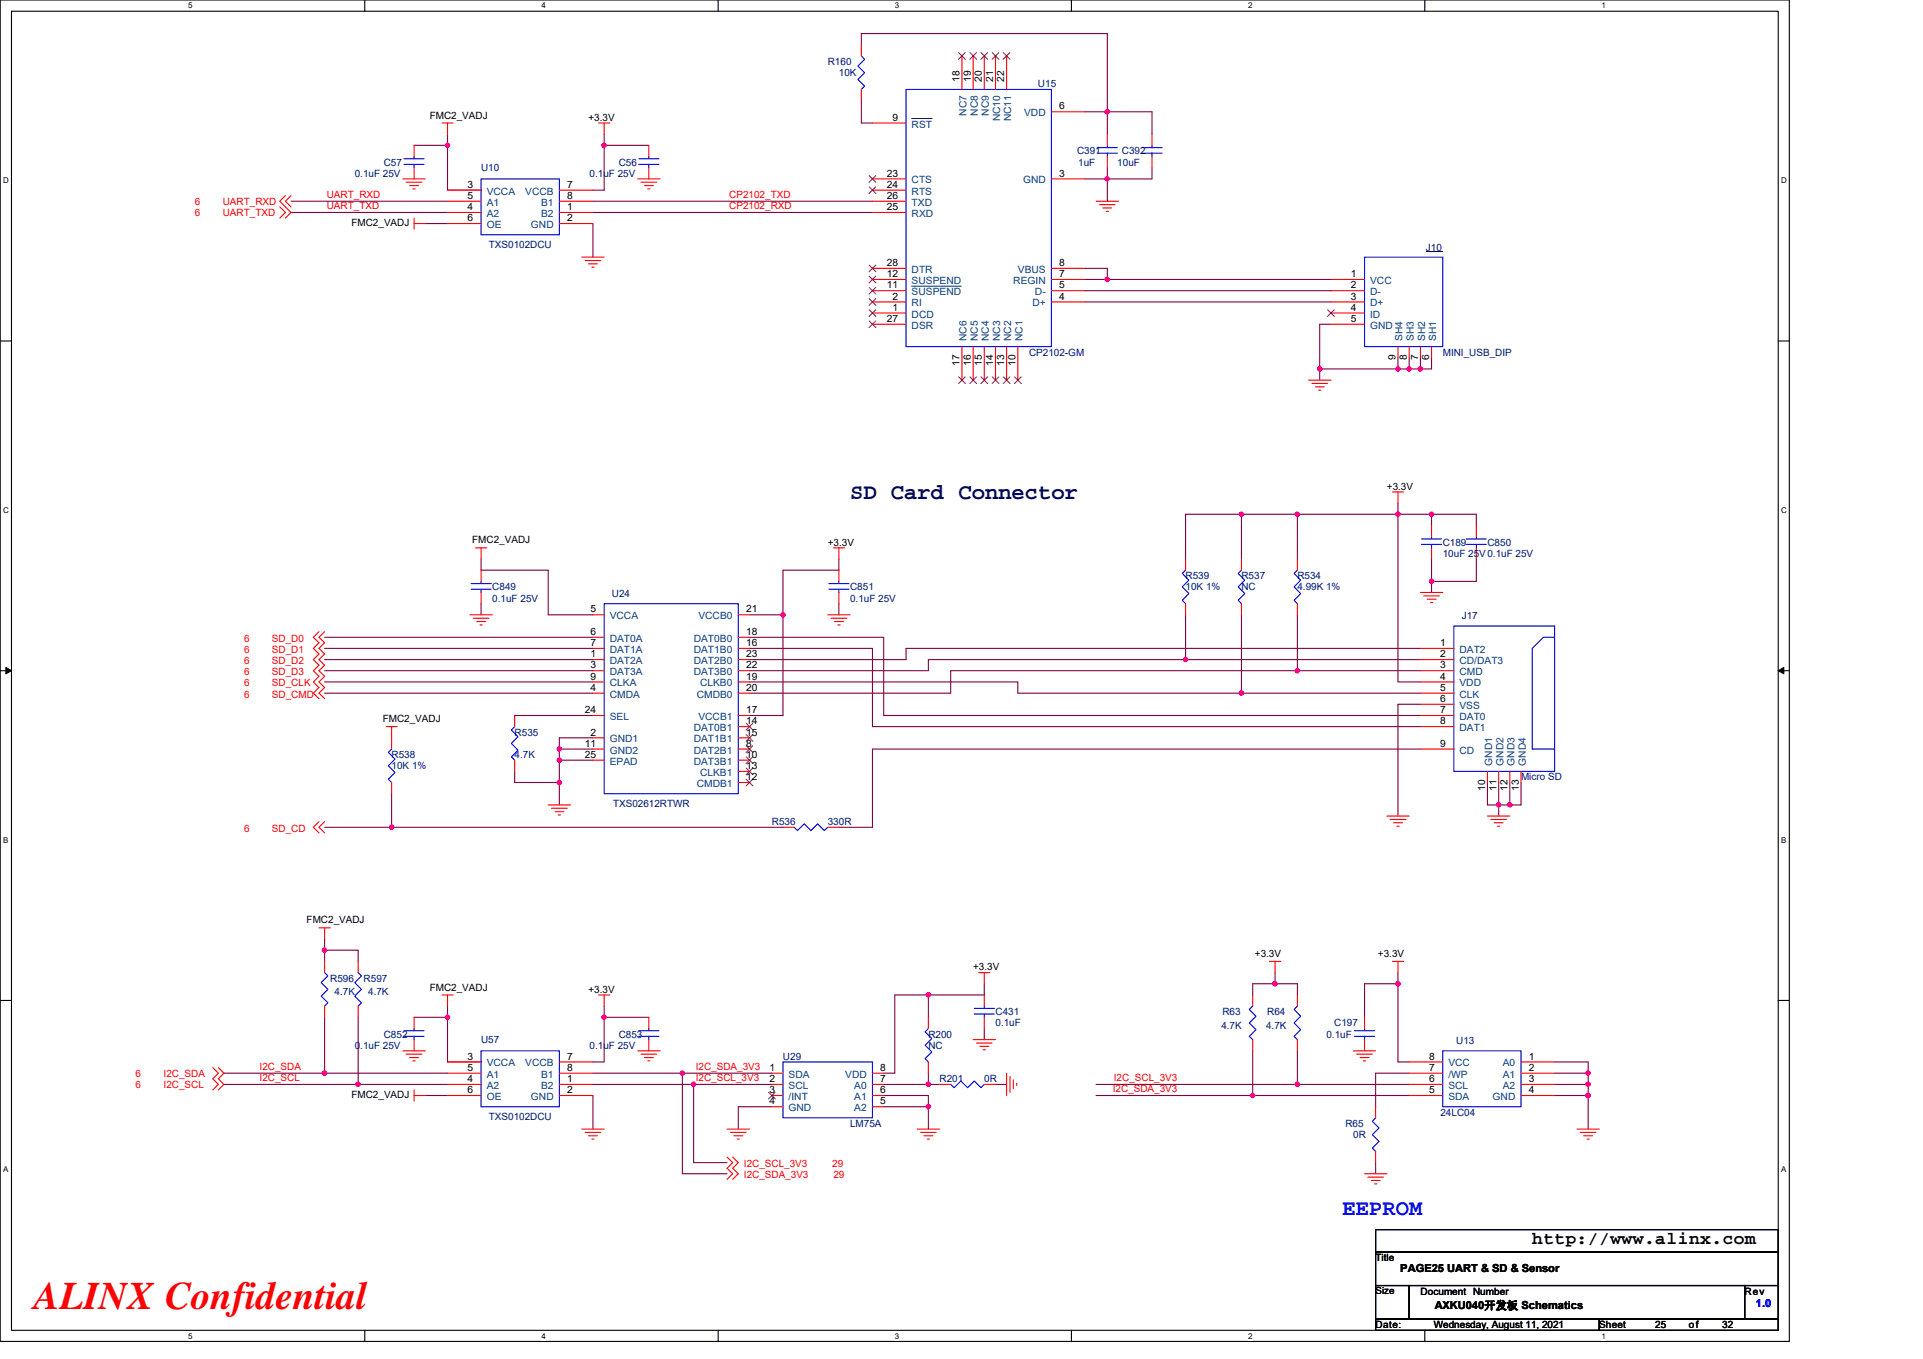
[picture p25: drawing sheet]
<svg xmlns="http://www.w3.org/2000/svg" width="297mm" height="210mm" viewBox="0 0 297 210" stroke-linecap="round" stroke-linejoin="round" font-family="sans-serif">
<defs><g id="words">
<text font-size="6" fill="#f00" x="5.2" y="202.3">ALINX Confidential</text>
<text font-size="3.4" fill="#000040" x="131.3" y="77.1">SD Card Connector</text>
<text font-size="3.4" fill="#00f" x="207.3" y="187.7">EEPROM</text>
<text font-size="2.8" x="236.7" y="192.3">http://www.alinx.com</text>
<g font-size="1.7">
<text x="216.3" y="196.6">PAGE25 UART &amp; SD &amp; Sensor</text>
<text x="221.7" y="202.3">AXKU040开发板 Schematics</text>
</g>
<text font-size="1.7" fill="#00f" x="271.2" y="202">1.0</text>
<g font-size="1.5" fill="#000080">
<text x="127.9" y="10">R160</text>
<text x="129.6" y="11.8">10K</text>
<text x="160.3" y="13.5">U15</text>
<text x="166.4" y="23.9">C391</text>
<text x="173.3" y="23.9">C392</text>
<text x="54.8" y="27.3">0.1uF 25V</text>
<text x="59.3" y="25.6">C57</text>
<text x="74.3" y="26.5">U10</text>
<text x="91.1" y="27.3">0.1uF 25V</text>
<text x="95.6" y="25.6">C56</text>
<text x="166.6" y="25.6">1uF</text>
<text x="172.6" y="25.6">10uF</text>
<text x="75.5" y="38.4">TXS0102DCU</text>
<text x="220.3" y="38.7">J10</text>
<text x="159" y="54.9">CP2102-GM</text>
<text x="222.9" y="54.9">MINI_USB_DIP</text>
<text x="183.1" y="89.5">R539</text>
<text x="191.8" y="89.5">R537</text>
<text x="200.4" y="89.5">R534</text>
<text x="222.9" y="84.3">C189</text>
<text x="222.9" y="86">10uF 25V0.1uF 25V</text>
<text x="229.8" y="84.3">C850</text>
<text x="76" y="91.2">C849</text>
<text x="76" y="92.9">0.1uF 25V</text>
<text x="94.5" y="92.3">U24</text>
<text x="131.3" y="91.2">C851</text>
<text x="131.3" y="92.9">0.1uF 25V</text>
<text x="183.1" y="91.2">10K 1%</text>
<text x="191.8" y="91.2">NC</text>
<text x="200.4" y="91.2">4.99K 1%</text>
<text x="225.8" y="95.7">J17</text>
<text x="79.5" y="113.7">R535</text>
<text x="60.5" y="117.1">R538</text>
<text x="60.5" y="118.9">10K 1%</text>
<text x="79.5" y="117.1">4.7K</text>
<text x="94.7" y="124.7">TXS02612RTWR</text>
<text x="234.9" y="120.6">Micro SD</text>
<text x="119.2" y="127.5">R536</text>
<text x="127.9" y="127.5">330R</text>
<text x="51" y="151.7">R596</text>
<text x="51.7" y="153.8">4.7K</text>
<text x="56.2" y="151.7">R597</text>
<text x="56.9" y="153.8">4.7K</text>
<text x="59.3" y="160.3">C852</text>
<text x="74.3" y="161.2">U57</text>
<text x="95.6" y="160.3">C853</text>
<text x="143.4" y="160.3">R200</text>
<text x="153.8" y="156.8">C431</text>
<text x="153.8" y="158.6">0.1uF</text>
<text x="188.7" y="158.9">4.7K</text>
<text x="188.8" y="156.8">R63</text>
<text x="195.6" y="158.9">4.7K</text>
<text x="195.7" y="156.8">R64</text>
<text x="204.9" y="160.3">0.1uF</text>
<text x="206.1" y="158.6">C197</text>
<text x="224.9" y="161.4">U13</text>
<text x="54.8" y="162">0.1uF 25V</text>
<text x="91.1" y="162">0.1uF 25V</text>
<text x="120.9" y="163.8">U29</text>
<text x="143.4" y="162">NC</text>
<text x="145.1" y="167.2">R201</text>
<text x="152" y="167.2">0R</text>
<text x="75.5" y="173.1">TXS0102DCU</text>
<text x="222.5" y="172.4">24LC04</text>
<text x="131.3" y="174.1">LM75A</text>
<text x="207.8" y="174.1">R65</text>
<text x="209" y="175.9">0R</text>
</g>
<g font-size="1.5">
<text x="148.2" y="12.6" transform="rotate(-90 148.2 12.6)">18</text>
<text x="150" y="12.6" transform="rotate(-90 150 12.6)">19</text>
<text x="151.7" y="12.6" transform="rotate(-90 151.7 12.6)">20</text>
<text x="153.4" y="12.6" transform="rotate(-90 153.4 12.6)">21</text>
<text x="155.1" y="12.6" transform="rotate(-90 155.1 12.6)">22</text>
<text x="163.6" y="16.9">6</text>
<text x="66.4" y="18.3">FMC2_VADJ</text>
<text x="90.9" y="18.7">+3.3V</text>
<text x="137.9" y="18.6">9</text>
<text x="72.2" y="29">3</text>
<text x="87.6" y="29">7</text>
<text x="137" y="27.3">23</text>
<text x="137" y="29">24</text>
<text x="163.6" y="27.3">3</text>
<text x="54.3" y="34.9">FMC2_VADJ</text>
<text x="72.2" y="30.7">5</text>
<text x="72.2" y="34.2">6</text>
<text x="72.2" y="32.5">4</text>
<text x="87.6" y="30.7">8</text>
<text x="87.6" y="32.5">1</text>
<text x="87.6" y="34.2">2</text>
<text x="137" y="32.5">25</text>
<text x="137" y="30.7">26</text>
<text x="137" y="41.1">28</text>
<text x="163.6" y="41.1">8</text>
<text x="137" y="44.6">11</text>
<text x="137" y="42.8">12</text>
<text x="137.9" y="46.3">2</text>
<text x="163.6" y="44.6">5</text>
<text x="163.6" y="42.8">7</text>
<text x="163.6" y="46.3">4</text>
<text x="208.7" y="42.8">1</text>
<text x="208.7" y="44.6">2</text>
<text x="208.7" y="46.3">3</text>
<text x="137" y="49.7">27</text>
<text x="137.9" y="48">1</text>
<text x="208.7" y="48">4</text>
<text x="208.7" y="49.7">5</text>
<text x="148.2" y="56.5" transform="rotate(-90 148.2 56.5)">17</text>
<text x="150" y="56.5" transform="rotate(-90 150 56.5)">16</text>
<text x="151.7" y="56.5" transform="rotate(-90 151.7 56.5)">15</text>
<text x="153.4" y="56.5" transform="rotate(-90 153.4 56.5)">14</text>
<text x="155.1" y="56.5" transform="rotate(-90 155.1 56.5)">13</text>
<text x="156.9" y="56.5" transform="rotate(-90 156.9 56.5)">10</text>
<text x="215.6" y="55.6" transform="rotate(-90 215.6 55.6)">9</text>
<text x="217.3" y="55.6" transform="rotate(-90 217.3 55.6)">8</text>
<text x="219.1" y="55.6" transform="rotate(-90 219.1 55.6)">7</text>
<text x="220.8" y="55.6" transform="rotate(-90 220.8 55.6)">6</text>
<text x="214.2" y="75.7">+3.3V</text>
<text x="72.9" y="84">FMC2_VADJ</text>
<text x="127.9" y="84.3">+3.3V</text>
<text x="91.2" y="94.6">5</text>
<text x="115.2" y="94.6">21</text>
<text x="91.2" y="98.1">6</text>
<text x="91.2" y="99.8">7</text>
<text x="91.2" y="101.6">1</text>
<text x="115.2" y="98.1">18</text>
<text x="115.2" y="99.8">16</text>
<text x="115.2" y="101.6">23</text>
<text x="222.5" y="101.6">2</text>
<text x="222.5" y="99.8">1</text>
<text x="91.2" y="103.3">3</text>
<text x="91.2" y="105">9</text>
<text x="91.2" y="106.7">4</text>
<text x="115.2" y="106.7">20</text>
<text x="115.2" y="103.3">22</text>
<text x="115.2" y="105">19</text>
<text x="222.5" y="103.3">3</text>
<text x="222.5" y="105">4</text>
<text x="222.5" y="106.7">5</text>
<text x="59.1" y="111.6">FMC2_VADJ</text>
<text x="90.3" y="110.2">24</text>
<text x="91.2" y="113.6">2</text>
<text x="115.2" y="110.2">17</text>
<text x="115.2" y="111.9">14</text>
<text x="115.2" y="113.6">15</text>
<text x="222.5" y="108.5">6</text>
<text x="222.5" y="110.2">7</text>
<text x="222.5" y="111.9">8</text>
<text x="90.3" y="115.4">11</text>
<text x="90.3" y="117.1">25</text>
<text x="115.2" y="115.4">8</text>
<text x="115.2" y="117.1">10</text>
<text x="115.2" y="118.8">13</text>
<text x="222.5" y="115.4">9</text>
<text x="115.2" y="120.5">12</text>
<text x="229.4" y="122.2" transform="rotate(-90 229.4 122.2)">10</text>
<text x="231.1" y="122.2" transform="rotate(-90 231.1 122.2)">11</text>
<text x="232.9" y="122.2" transform="rotate(-90 232.9 122.2)">12</text>
<text x="234.6" y="122.2" transform="rotate(-90 234.6 122.2)">13</text>
<text x="47.4" y="142.7">FMC2_VADJ</text>
<text x="150.3" y="149.9">+3.3V</text>
<text x="193.8" y="147.9">+3.3V</text>
<text x="212.8" y="147.9">+3.3V</text>
<text x="66.4" y="153.1">FMC2_VADJ</text>
<text x="90.9" y="153.4">+3.3V</text>
<text x="72.2" y="165.5">5</text>
<text x="72.2" y="163.7">3</text>
<text x="72.2" y="167.2">4</text>
<text x="87.6" y="165.5">8</text>
<text x="87.6" y="167.2">1</text>
<text x="87.6" y="163.7">7</text>
<text x="118.8" y="165.5">1</text>
<text x="118.8" y="167.2">2</text>
<text x="136" y="167.2">7</text>
<text x="136" y="165.5">8</text>
<text x="220.8" y="163.7">8</text>
<text x="220.8" y="165.5">7</text>
<text x="220.8" y="167.2">6</text>
<text x="236.2" y="163.7">1</text>
<text x="236.2" y="165.5">2</text>
<text x="236.2" y="167.2">3</text>
<text x="54.3" y="169.6">FMC2_VADJ</text>
<text x="72.2" y="168.9">6</text>
<text x="87.6" y="168.9">2</text>
<text x="118.8" y="168.9">3</text>
<text x="118.8" y="170.6">4</text>
<text x="136" y="170.6">5</text>
<text x="136" y="168.9">6</text>
<text x="220.8" y="168.9">5</text>
<text x="236.2" y="168.9">4</text>
<text x="212.5" y="194.9">Title</text>
<text x="212.5" y="200">Size</text>
<text x="219.4" y="200">Document Number</text>
<text x="269.5" y="200">Rev</text>
<text x="212.5" y="205.2">Date:</text>
<text x="221.5" y="205.2">Wednesday, August 11, 2021</text>
<text x="247" y="205.2">Sheet</text>
<text x="255.7" y="205.2">25</text>
<text x="260.9" y="205.2">of</text>
<text x="266" y="205.2">32</text>
</g>
<g font-size="1.5" fill="#004080">
<text x="149.3" y="17.9" transform="rotate(-90 149.3 17.9)">NC7</text>
<text x="151" y="17.9" transform="rotate(-90 151 17.9)">NC8</text>
<text x="152.8" y="17.9" transform="rotate(-90 152.8 17.9)">NC9</text>
<text x="158.2" y="18">VDD</text>
<text x="140.8" y="19.7">RST</text>
<text x="154.5" y="18.8" transform="rotate(-90 154.5 18.8)">NC10</text>
<text x="156.2" y="18.8" transform="rotate(-90 156.2 18.8)">NC11</text>
<text x="140.8" y="28.3">CTS</text>
<text x="158" y="28.3">GND</text>
<text x="75.2" y="31.8">A1</text>
<text x="75.2" y="30.1">VCCA</text>
<text x="75.2" y="35.2">OE</text>
<text x="75.2" y="33.5">A2</text>
<text x="81.1" y="30.1">VCCB</text>
<text x="82" y="35.2">GND</text>
<text x="83.6" y="31.8">B1</text>
<text x="83.6" y="33.5">B2</text>
<text x="140.8" y="30.1">RTS</text>
<text x="140.8" y="33.5">RXD</text>
<text x="140.8" y="31.8">TXD</text>
<text x="140.8" y="47.3">RI</text>
<text x="140.8" y="45.6">SUSPEND</text>
<text x="140.8" y="43.9">SUSPEND</text>
<text x="140.8" y="42.2">DTR</text>
<text x="156.5" y="43.9">REGIN</text>
<text x="157.2" y="42.2">VBUS</text>
<text x="159.5" y="47.3">D+</text>
<text x="159.9" y="45.6">D-</text>
<text x="211.6" y="43.9">VCC</text>
<text x="211.6" y="45.6">D-</text>
<text x="211.6" y="47.3">D+</text>
<text x="140.8" y="49.1">DCD</text>
<text x="140.8" y="50.8">DSR</text>
<text x="149.3" y="52.7" transform="rotate(-90 149.3 52.7)">NC6</text>
<text x="151" y="52.7" transform="rotate(-90 151 52.7)">NC5</text>
<text x="152.8" y="52.7" transform="rotate(-90 152.8 52.7)">NC4</text>
<text x="154.5" y="52.7" transform="rotate(-90 154.5 52.7)">NC3</text>
<text x="156.2" y="52.7" transform="rotate(-90 156.2 52.7)">NC2</text>
<text x="157.9" y="52.7" transform="rotate(-90 157.9 52.7)">NC1</text>
<text x="211.6" y="49.1">ID</text>
<text x="211.6" y="50.8">GND</text>
<text x="216.7" y="52.7" transform="rotate(-90 216.7 52.7)">SH4</text>
<text x="218.4" y="52.7" transform="rotate(-90 218.4 52.7)">SH3</text>
<text x="220.1" y="52.7" transform="rotate(-90 220.1 52.7)">SH2</text>
<text x="221.8" y="52.7" transform="rotate(-90 221.8 52.7)">SH1</text>
<text x="94.2" y="95.7">VCCA</text>
<text x="107.9" y="95.7">VCCB0</text>
<text x="94.2" y="99.2">DAT0A</text>
<text x="94.2" y="100.9">DAT1A</text>
<text x="107.2" y="99.2">DAT0B0</text>
<text x="107.2" y="100.9">DAT1B0</text>
<text x="225.4" y="100.9">DAT2</text>
<text x="94.2" y="102.6">DAT2A</text>
<text x="94.2" y="104.3">DAT3A</text>
<text x="94.2" y="106.1">CLKA</text>
<text x="94.2" y="107.8">CMDA</text>
<text x="107.2" y="102.6">DAT2B0</text>
<text x="107.2" y="104.3">DAT3B0</text>
<text x="107.6" y="107.8">CMDB0</text>
<text x="108.1" y="106.1">CLKB0</text>
<text x="225.4" y="102.6">CD/DAT3</text>
<text x="225.4" y="104.3">CMD</text>
<text x="225.4" y="106.1">VDD</text>
<text x="225.4" y="107.8">CLK</text>
<text x="94.2" y="111.3">SEL</text>
<text x="107.2" y="113">DAT0B1</text>
<text x="107.9" y="111.3">VCCB1</text>
<text x="225.4" y="109.5">VSS</text>
<text x="225.4" y="111.3">DAT0</text>
<text x="225.4" y="113">DAT1</text>
<text x="94.2" y="114.7">GND1</text>
<text x="94.2" y="116.4">GND2</text>
<text x="94.2" y="118.2">EPAD</text>
<text x="107.2" y="114.7">DAT1B1</text>
<text x="107.2" y="116.4">DAT2B1</text>
<text x="107.2" y="118.2">DAT3B1</text>
<text x="108.1" y="119.9">CLKB1</text>
<text x="225.4" y="116.4">CD</text>
<text x="230.5" y="118.3" transform="rotate(-90 230.5 118.3)">GND1</text>
<text x="232.2" y="118.3" transform="rotate(-90 232.2 118.3)">GND2</text>
<text x="233.9" y="118.3" transform="rotate(-90 233.9 118.3)">GND3</text>
<text x="235.7" y="118.3" transform="rotate(-90 235.7 118.3)">GND4</text>
<text x="107.6" y="121.6">CMDB1</text>
<text x="75.2" y="166.5">A1</text>
<text x="75.2" y="164.8">VCCA</text>
<text x="81.1" y="164.8">VCCB</text>
<text x="83.6" y="166.5">B1</text>
<text x="121.8" y="166.5">SDA</text>
<text x="130.6" y="166.5">VDD</text>
<text x="223.7" y="164.8">VCC</text>
<text x="223.7" y="166.5">/WP</text>
<text x="232.1" y="164.8">A0</text>
<text x="232.1" y="166.5">A1</text>
<text x="75.2" y="170">OE</text>
<text x="75.2" y="168.3">A2</text>
<text x="82" y="170">GND</text>
<text x="83.6" y="168.3">B2</text>
<text x="121.8" y="168.3">SCL</text>
<text x="121.8" y="170">/INT</text>
<text x="121.8" y="171.7">GND</text>
<text x="131.9" y="171.7">A2</text>
<text x="131.9" y="170">A1</text>
<text x="131.9" y="168.3">A0</text>
<text x="223.7" y="170">SDA</text>
<text x="223.7" y="168.3">SCL</text>
<text x="230.6" y="170">GND</text>
<text x="232.1" y="168.3">A2</text>
</g>
<g font-size="1.5" fill="#f00">
<text x="30.1" y="31.6">6</text>
<text x="30.1" y="33.4">6</text>
<text x="34.4" y="31.6">UART_RXD</text>
<text x="34.4" y="33.4">UART_TXD</text>
<text x="50.5" y="30.5">UART_RXD</text>
<text x="50.5" y="32.3">UART_TXD</text>
<text x="112.6" y="30.5">CP2102_TXD</text>
<text x="112.6" y="32.3">CP2102_RXD</text>
<text x="37.7" y="99.2">6</text>
<text x="37.7" y="100.9">6</text>
<text x="42" y="99.2">SD_D0</text>
<text x="42" y="100.9">SD_D1</text>
<text x="37.7" y="102.6">6</text>
<text x="37.7" y="104.4">6</text>
<text x="37.7" y="106.1">6</text>
<text x="37.7" y="107.8">6</text>
<text x="42" y="102.6">SD_D2</text>
<text x="42" y="104.4">SD_D3</text>
<text x="42" y="106.1">SD_CLK</text>
<text x="42" y="107.8">SD_CMD</text>
<text x="37.7" y="128.5">6</text>
<text x="42" y="128.5">SD_CD</text>
<text x="21" y="166.3">6</text>
<text x="25.3" y="166.3">I2C_SDA</text>
<text x="40.1" y="165.3">I2C_SDA</text>
<text x="40.1" y="167">I2C_SCL</text>
<text x="107.5" y="167">I2C_SCL_3V3</text>
<text x="107.5" y="165.3">I2C_SDA_3V3</text>
<text x="172.1" y="167">I2C_SCL_3V3</text>
<text x="21" y="168.1">6</text>
<text x="25.3" y="168.1">I2C_SCL</text>
<text x="171.9" y="168.7">I2C_SDA_3V3</text>
<text x="114.9" y="180.3">I2C_SCL_3V3</text>
<text x="114.9" y="182.1">I2C_SDA_3V3</text>
<text x="128.5" y="180.3">29</text>
<text x="128.7" y="182.1">29</text>
</g>
<g font-size="1.2">
<text x="29.1" y="1.3">5</text>
<text x="83.6" y="1.3">4</text>
<text x="138.2" y="1.3">3</text>
<text x="192.8" y="1.3">2</text>
<text x="247.4" y="1.3">1</text>
<text x=".5" y="28.3">D</text>
<text x="275.1" y="28.3">D</text>
<text x=".5" y="79.2">C</text>
<text x="275.1" y="79.2">C</text>
<text x=".5" y="130.2">B</text>
<text x="275.1" y="130.2">B</text>
<text x=".5" y="181.1">A</text>
<text x="275.1" y="181.1">A</text>
<text x="29.1" y="206.8">5</text>
<text x="83.6" y="206.8">4</text>
<text x="138.2" y="206.8">3</text>
<text x="192.8" y="206.8">2</text>
<text x="247.4" y="206.8">1</text>
</g>
</g></defs>
<path d="M0 0h276.4v207.3h-276.4zM1.8 1.7h272.9v203.8h-272.9z" fill="none" stroke="#000" stroke-width=".17"/>
<g fill="#fff">
<path d="M29.1 .2h.6v1.4h-.6z"/>
<path d="M29.1 205.7h.6v1.4h-.6z"/>
</g>
<path d="M56.3 0v1.7M56.3 205.5v1.8" fill="none" stroke="#000" stroke-width=".17"/>
<g fill="#fff">
<path d="M83.6 .2h.7v1.4h-.7z"/>
<path d="M83.6 205.7h.7v1.4h-.7z"/>
</g>
<path d="M110.9 0v1.7M110.9 205.5v1.8" fill="none" stroke="#000" stroke-width=".17"/>
<g fill="#fff">
<path d="M138.2 .2h.7v1.4h-.7z"/>
<path d="M138.2 205.7h.7v1.4h-.7z"/>
</g>
<path d="M165.5 0v1.7M165.5 205.5v1.8" fill="none" stroke="#000" stroke-width=".17"/>
<g fill="#fff">
<path d="M192.8 .2h.6v1.4h-.6z"/>
<path d="M192.8 205.7h.6v1.4h-.6z"/>
</g>
<path d="M220.1 0v1.7M220.1 205.5v1.8" fill="none" stroke="#000" stroke-width=".17"/>
<g fill="#fff">
<path d="M247.4 .2h.6v1.4h-.6z"/>
<path d="M247.4 205.7h.6v1.4h-.6z"/>
<path d="M.5 27.2h.8v1.4h-.8z"/>
<path d="M275.1 27.2h.9v1.4h-.9z"/>
<path d="M.5 78.1h.8v1.4h-.8z"/>
<path d="M275.1 78.1h.9v1.4h-.9z"/>
</g>
<path d="M0 52.7h1.8M274.7 52.7h1.7" fill="none" stroke="#000" stroke-width=".17"/>
<g fill="#fff">
<path d="M.5 129.1h.8v1.4h-.8z"/>
<path d="M275.1 129.1h.8v1.4h-.8z"/>
</g>
<path d="M0 103.6h1.8M274.7 103.6h1.7" fill="none" stroke="#000" stroke-width=".17"/>
<path d="M.9 103.1l.9 .5-.9 .5zM274.7 103.6l.8-.5v1z" fill="#000" stroke="#000" stroke-width=".15"/>
<g fill="#fff">
<path d="M.5 180h.8v1.4h-.8z"/>
<path d="M275.1 180h.8v1.4h-.8z"/>
</g>
<path d="M0 154.6h1.8M274.7 154.6h1.7M212.5 190h62.2v3.5h-62.2zM212.5 193.5h62.2v5.1h-62.2zM212.5 198.6h5.2v5.2h-5.2zM217.7 198.6h51.8v5.2h-51.8zM269.5 198.6h5.2v5.2h-5.2zM212.5 203.8h34.5v1.7h-34.5zM247 203.8h27.7v1.7h-27.7z" fill="none" stroke="#000" stroke-width=".17"/>
<g fill="none" stroke="#800040" stroke-width=".17">
<path d="M133.1 15.6v3.4h1.7M133.1 6.9v-1.7h37.9v12.1M167.6 17.3h3.4M171 17.3h6.9v3.4M171 17.3v3.4M45 31.1h24.1M45 32.8h24.1M64 22.5h5.1M65.7 34.5h3.4M69.1 22.5v6.9h5.2M69.1 20.7v1.8M91.6 32.8h43.2"/>
<path d="M91.6 34.5v5.2M91.6 31.1h43.2M93.3 20.7v1.8h6.9M93.3 22.5v6.9h-1.7M167.6 27.6h3.4v3.5M171 25.9v1.7h6.9v-1.7M167.6 44.9h38M167.6 43.2h3.4M167.6 41.5h3.4v1.7M167.6 46.7h38M171 43.2h34.6M203.9 57h12"/>
<path d="M203.9 57v1.7M205.6 50.1h-1.7v6.9M215.9 55.3v1.7M215.9 57h1.8M217.7 55.3v1.7M217.7 57h1.7M219.4 55.3v1.7M221.1 55.3v1.7h-1.7M191.8 79.5h8.6M191.8 79.5v6.9M191.8 79.5h-8.7v6.9M200.4 79.5h15.5"/>
<path d="M200.4 79.5v6.9M215.9 77.7v1.8M215.9 79.5h5.2M215.9 79.5v25.9h3.5M221.1 79.5h6.9v1.7M221.1 79.5v1.7M50.1 98.5h41.5M74.3 93.3v1.7M74.3 86.4v1.7h10.4v6.9h6.9M115.8 95h5.1M115.8 98.5h20.7v12.1h82.9M120.9 95v15.6h-5.1"/>
<path d="M129.6 86.4v1.7h-8.7v6.9M129.6 93.3v1.7M183.1 95v6.9M191.8 95v12.1M200.4 95v8.6M221.1 89.8v1.7M221.1 86.4v3.4M228 86.4v3.4h-6.9M50.1 101.9h41.5M50.1 103.6h41.5M50.1 105.4h41.5M50.1 107.1h41.5"/>
<path d="M50.1 100.2h41.5M79.5 110.6h12.1M79.5 119.2v1.7h6.9M86.4 117.5h5.2M86.4 115.7h5.2M86.4 117.5v3.4M86.4 115.7v1.8M91.6 114h-5.2v1.7M115.8 105.4h41.4v1.7h34.6M115.8 100.2h19v12.1h84.6M183.1 101.9h36.3M183.1 101.9h-39.7v1.7h-27.6"/>
<path d="M191.8 107.1h27.6M200.4 103.6h-53.5v3.5h-31.1M200.4 103.6h19M219.4 108.8h-3.5v17.3M219.4 100.2h-79.4v1.7h-24.2M219.4 115.7h-84.6v12.1h-5.2M50.1 127.8h10.4M60.5 122.6v5.2M60.5 127.8h60.4M86.4 120.9v3.5M229.8 120.9v3.5h1.7M231.5 124.4h1.7"/>
<path d="M231.5 120.9v3.5M231.5 124.4v1.7M233.2 120.9v3.5M234.9 120.9v3.5h-1.7M50.1 145.1v1.7h5.2v1.7M50.1 146.8v1.7M50.1 157.2v8.6h19M55.3 157.2v10.4h13.8M64 157.2h5.1M69.1 157.2v6.9h5.2M69.1 155.4v1.8M93.3 155.4v1.8h6.9"/>
<path d="M93.3 157.2v6.9h-1.7M143.4 157.2v-3.5h-5.2v12.1h-1.7M152 152v1.7h-8.6M152 158.9v1.7M197 152h3.4v1.7M197 152h-3.5v1.7M197 150.3v1.7M215.9 152v12.1h1.8M215.9 152h-5.1v5.2M215.9 150.3v1.7M34.6 167.6h20.7M34.6 165.8h15.5"/>
<path d="M65.7 169.3h3.4M91.6 167.6h15.5M91.6 169.3v5.2M91.6 165.8h13.8M105.4 165.8v15.6h6.9M105.4 165.8h13.8M107.1 167.6v12h5.2M107.1 167.6h12.1M119.2 171h-5.2v3.5M136.5 169.3h6.9v1.7M136.5 167.6h6.9M136.5 171h6.9"/>
<path d="M143.4 171v3.5M143.4 165.8v1.8M143.4 167.6h1.7M153.8 167.6h1.7M169.3 167.6h31.1M169.3 169.3h24.2M193.5 162.4v6.9M193.5 169.3h24.2M200.4 162.4v5.2M200.4 167.6h17.3M212.5 179.6v1.8M217.7 165.8h-5.2v5.2"/>
<path d="M240.1 167.6h5.2M240.1 169.3h5.2M240.1 164.1h5.2v1.7M240.1 165.8h5.2M245.3 167.6v1.7M245.3 165.8v1.8M245.3 169.3v5.2"/>
</g>
<g fill="#f0f" stroke="#f0f" stroke-width=".17">
<circle cx="215.9" cy="57" r=".34"/>
<circle cx="219.4" cy="57" r=".34"/>
<circle cx="217.7" cy="57" r=".34"/>
<circle cx="171" cy="43.2" r=".34"/>
<circle cx="203.9" cy="57" r=".34"/>
<circle cx="171" cy="17.3" r=".34"/>
<circle cx="171" cy="27.6" r=".33"/>
<circle cx="143.4" cy="171" r=".34"/>
<circle cx="143.4" cy="153.7" r=".34"/>
<circle cx="143.4" cy="167.5" r=".34"/>
<circle cx="105.4" cy="165.8" r=".33"/>
<circle cx="107.1" cy="167.5" r=".34"/>
<circle cx="193.5" cy="169.3" r=".34"/>
<circle cx="200.4" cy="167.5" r=".34"/>
<circle cx="245.3" cy="167.5" r=".34"/>
<circle cx="245.3" cy="169.3" r=".34"/>
<circle cx="245.3" cy="165.8" r=".33"/>
<circle cx="215.9" cy="152" r=".34"/>
<circle cx="196.9" cy="152" r=".34"/>
<circle cx="86.4" cy="120.9" r=".34"/>
<circle cx="86.4" cy="117.5" r=".34"/>
<circle cx="86.4" cy="115.7" r=".34"/>
<circle cx="120.9" cy="95" r=".34"/>
<circle cx="183.1" cy="101.9" r=".34"/>
<circle cx="221.1" cy="89.8" r=".34"/>
<circle cx="215.9" cy="79.4" r=".33"/>
<circle cx="221.1" cy="79.4" r=".33"/>
<circle cx="200.4" cy="79.4" r=".33"/>
<circle cx="200.4" cy="103.6" r=".34"/>
<circle cx="191.8" cy="79.4" r=".33"/>
<circle cx="191.7" cy="107.1" r=".34"/>
<circle cx="60.5" cy="127.8" r=".34"/>
<circle cx="233.2" cy="124.4" r=".34"/>
<circle cx="231.5" cy="124.4" r=".34"/>
<circle cx="93.3" cy="22.5" r=".34"/>
<circle cx="69.1" cy="22.5" r=".34"/>
<circle cx="93.3" cy="157.2" r=".33"/>
<circle cx="50.1" cy="165.8" r=".33"/>
<circle cx="55.3" cy="167.5" r=".34"/>
<circle cx="69.1" cy="157.2" r=".33"/>
<circle cx="50.1" cy="146.8" r=".34"/>
</g>
<g fill="none" stroke="#f00" stroke-width=".17">
<path d="M68.3 19h1.7M69.1 19v1.7M92.5 19h1.7M93.3 19v1.7M133.1 13.8v1.8M133.1 6.9v1.7M134.8 19h5.2M148.6 8.6v5.2M150.3 8.6v5.2M152 8.6v5.2M153.8 8.6v5.2M155.5 8.6v5.2"/>
<path d="M162.4 17.3h5.2M43.2 32l.9 .8-.9 .9M44.1 30.2l-.9 .9 1.8 1.7-.9 .9M45 30.2l-.9 .9 .9 .9M62.2 27.6h3.5M62.7 28.2h2.5M63.3 28.7h1.3M63.8 29.2h.3M64 34.5h1.7M64 33.7v1.7M64 22.5v1.7M64 25.9v1.7"/>
<path d="M69.1 31.1h5.2M69.1 29.4h5.2M69.1 34.5h5.2M69.1 32.8h5.2M86.4 31.1h5.2M86.4 29.4h5.2M86.4 34.5h5.2M86.4 32.8h5.2M89.9 39.7h3.4M98.5 27.6h3.5M99 28.2h2.4M99.5 28.7h1.4"/>
<path d="M100.1 29.2h.3M100.2 22.5v1.7M100.2 25.9v1.7M134.8 27.6h5.2M134.8 29.4h5.2M134.8 32.8h5.2M134.8 31.1h5.2M162.4 27.6h5.2M169.3 31.1h3.5M169.8 31.6h2.5M170.3 32.1h1.4M170.9 32.7h.3"/>
<path d="M171 20.7v1.8M171 24.2v1.7M177.9 20.7v1.8M177.9 24.2v1.7M90.4 40.3h2.4M90.9 40.8h1.4M91.4 41.3h.4M134.8 48.4h5.2M134.8 46.7h5.2M134.8 44.9h5.2M134.8 43.2h5.2M134.8 50.1h5.2"/>
<path d="M134.8 41.5h5.2M148.6 53.6v5.1M150.3 53.6v5.1M152 53.6v5.1M153.8 53.6v5.1M155.5 53.6v5.1M157.2 53.6v5.1M162.4 46.7h5.2M162.4 44.9h5.2M162.4 43.2h5.2M162.4 41.5h5.2M202.1 58.7h3.5"/>
<path d="M202.6 59.2h2.5M203.2 59.8h1.4M205.6 43.2h5.2M205.6 44.9h5.2M205.6 46.7h5.2M205.6 48.4h5.2M205.6 50.1h5.2M215.9 53.6v1.7M217.7 53.6v1.7M219.4 53.6v1.7M221.1 53.6v1.7M203.7 60.3h.3"/>
<path d="M215.1 76h1.7M215.9 76v1.7M49.3 97.6l-.9 .9 .9 .8-.9 .9 .9 .8-.9 .9 .9 .9-.9 .8 .9 .9-.9 .9 .9 .8-.9 .9 .9 .9M50.1 97.6l-.8 .9 .8 .8-.8 .9 .8 .8-.8 .9 .8 .9-.8 .8 .8 .9-.8 .9 .8 .8-.8 .9 .8 .9M72.6 95h3.4M73.1 95.5h2.4M73.4 84.6h1.8M73.6 96h1.4M74.1 96.6h.4M74.3 84.6v1.8M74.3 88.1v1.7M74.3 91.5v1.8"/>
<path d="M91.6 95h1.7M91.6 98.5h1.7M114 95h1.8M114 98.5h1.8M127.9 95h3.4M128.4 95.5h2.4M128.7 84.6h1.7M128.9 96h1.4M129.4 96.6h.4M129.6 84.6v1.8M129.6 88.1v1.7M129.6 91.5v1.8"/>
<path d="M183.1 93.3v1.7M183.1 86.4v1.7M191.8 93.3v1.7M191.8 86.4v1.7M200.4 93.3v1.7M200.4 86.4v1.7M219.4 91.5h3.5M219.9 92.1h2.4M220.4 92.6h1.4M221 93.1h.3M221.1 81.2v1.7M221.1 84.6v1.8"/>
<path d="M228 81.2v1.7M228 84.6v1.8M59.6 112.3h1.8M60.5 112.3v3.4M79.5 117.5v1.7M79.5 110.6v1.7M91.6 100.2h1.7M91.6 101.9h1.7M91.6 103.6h1.7M91.6 105.4h1.7M91.6 107.1h1.7M91.6 110.6h1.7"/>
<path d="M91.6 114h1.7M91.6 115.7h1.7M91.6 117.5h1.7M114 100.2h1.8M114 101.9h1.8M114 103.6h1.8M114 105.4h1.8M114 107.1h1.8M114 110.6h1.8M114 112.3h1.8M114 114h1.8M114 115.7h1.8"/>
<path d="M114 117.5h1.8M114 119.2h1.8M219.4 101.9h5.2M219.4 103.6h5.2M219.4 105.4h5.2M219.4 107.1h5.2M219.4 108.8h5.2M219.4 110.6h5.2M219.4 112.3h5.2M219.4 100.2h5.2M219.4 115.7h5.2M229.8 119.2v1.7"/>
<path d="M231.5 119.2v1.7M233.2 119.2v1.7M234.9 119.2v1.7M49.3 127l-.9 .8 .9 .9M50.1 127l-.8 .8 .8 .9M60.5 120.9v1.7M84.7 124.4h3.4M85.2 124.9h2.4M85.7 125.4h1.4M86.2 125.9h.4M114 120.9h1.8M120.9 127.8h1.8"/>
<path d="M127.9 127.8h1.7M214.2 126.1h3.5M214.7 126.6h2.5M215.3 127.1h1.3M215.8 127.7h.3M229.8 126.1h3.4M230.3 126.6h2.4M230.8 127.1h1.4M231.3 127.7h.4M49.3 143.4h1.7M50.1 143.4v1.7M50.1 148.5v1.8"/>
<path d="M50.1 155.4v1.8M55.3 148.5v1.8M55.3 155.4v1.8M64 157.2v1.7M68.3 153.7h1.7M69.1 153.7v1.7M92.5 153.7h1.7M93.3 153.7v1.7M100.2 157.2v1.7M143.4 157.2v1.7M151.2 150.3h1.7M152 150.3v1.7"/>
<path d="M152 153.7v1.7M152 157.2v1.7M193.5 153.7v1.7M196.1 148.5h1.7M197 148.5v1.8M200.4 153.7v1.7M210.8 157.2v1.7M215.1 148.5h1.7M215.9 148.5v1.8M32.9 165l.8 .8-.8 .9 .8 .9-.8 .8M33.7 165l.9 .8-.9 .9 .9 .9-.9 .8M62.2 162.4h3.5"/>
<path d="M62.7 162.9h2.5M63.3 163.4h1.3M63.8 163.9h.3M64 169.3h1.7M64 168.4v1.7M64 160.6v1.8M69.1 165.8h5.2M69.1 164.1h5.2M69.1 169.3h5.2M69.1 167.6h5.2M86.4 165.8h5.2M86.4 164.1h5.2"/>
<path d="M86.4 169.3h5.2M86.4 167.6h5.2M89.9 174.5h3.4M90.4 175h2.4M90.9 175.5h1.4M91.4 176h.4M98.5 162.4h3.5M99 162.9h2.4M99.5 163.4h1.4M100.1 163.9h.3M100.2 160.6v1.8M112.3 174.5h3.5"/>
<path d="M112.3 178.8l.9 .8-.9 .9 .9 .9-.9 .8M112.8 175h2.4M113.2 178.8l.8 .8-.8 .9 .8 .9-.8 .8M113.3 175.5h1.4M113.9 176h.3M119.2 165.8h1.7M119.2 167.6h1.7M119.2 169.3h1.7M119.2 171h1.7M134.8 171h1.7M134.8 169.3h1.7M134.8 167.6h1.7"/>
<path d="M134.8 165.8h1.7M141.7 174.5h3.4M142.2 175h2.4M142.7 175.5h1.4M143.2 176h.4M143.4 164.1v1.7M145.1 167.6h1.8M150.3 160.6h3.5M150.8 161.2h2.4M151.4 161.7h1.3M151.9 162.2h.3M152 167.6h1.8"/>
<path d="M155.5 165.8v3.5M156 166.3v2.5M156.5 166.9v1.3M157.1 167.4v.3M193.5 160.6v1.8M200.4 160.6v1.8M209 162.4h3.5M209.5 162.9h2.5M210.1 163.4h1.4M210.6 163.9h.3M210.8 160.6v1.8M212.5 171v1.7"/>
<path d="M212.5 177.9v1.7M217.7 169.3h5.2M217.7 164.1h5.2M217.7 165.8h5.2M217.7 167.6h5.2M234.9 169.3h5.2M234.9 164.1h5.2M234.9 165.8h5.2M234.9 167.6h5.2M243.6 174.5h3.4M244.1 175h2.4M244.6 175.5h1.4"/>
<path d="M245.1 176h.4M210.8 181.4h3.4M211.3 181.9h2.4M211.8 182.4h1.4M212.3 182.9h.4"/>
</g>
<g fill="none" stroke="#00f" stroke-width=".17">
<path d="M133.1 8.6l.5 .6-1.1 1 1.1 1-1.1 1.1 1.1 1-.5 .5M140 13.8h22.4v39.8h-22.4zM62.4 25.4h3.1M62.4 24.5h3.1M64 24.2v.3M64 25.4v.5M74.3 27.6h12.1v8.7h-12.1zM98.7 25.4h3.1M98.7 24.5h3.1M100.2 24.2v.3M100.2 25.4v.5M169.5 23.7h3.1"/>
<path d="M169.5 22.8h3.1M171 22.5v.3M171 23.7v.5M176.4 23.7h3.1M176.4 22.8h3.1M177.9 22.5v.3M177.9 23.7v.5M210.8 39.7h12.1v13.9h-12.1zM72.8 91h3.1M72.8 90.2h3.1M74.3 89.8v.4M74.3 91v.5"/>
<path d="M93.3 93.3h20.7v29.3h-20.7zM128 91h3.1M128 90.2h3.1M129.6 89.8v.4M129.6 91v.5M183.1 88.1l-.5 .5 1 1-1 1.1 1 1-1 1.1 .5 .5M191.8 88.1l-.5 .5 1 1-1 1.1 1 1-1 1.1 .5 .5M200.4 88.1l-.5 .5 1 1-1 1.1 1 1-1 1.1 .5 .5M219.6 84.1h3.1M219.6 83.3h3.1M221.1 82.9v.4M221.1 84.1v.5"/>
<path d="M224.6 96.7h15.5v22.5h-15.5zM226.5 84.1h3.1M226.5 83.3h3.1M228 82.9v.4M228 84.1v.5M240.1 98.5h-1.7l-1.7 1.7v15.5h3.4M60.5 115.7l-.5 .5 1 1.1-1 1 1 1.1-1 1 .5 .5M79.5 112.3l-.5 .5 1 1-1 1.1 1 1-1 1 .5 .6M122.7 127.8l.5 .5 1-1 1.1 1 1-1 1 1 .6-.5M50.1 150.3l.5 .5-1 1 1 1.1-1 1 1 1-.5 .5M55.3 150.3l.5 .5-1 1 1 1.1-1 1 1 1-.5 .5M62.4 159.3h3.1"/>
<path d="M64 158.9v.4M98.7 159.3h3.1M100.2 158.9v.4M143.4 158.9l-.5 .5 1 1.1-1 1 1 1-1 1.1 .5 .5M150.5 156.7h3.1M150.5 155.8h3.1M152 155.4v.4M152 156.7v.5M193.5 155.4l-.5 .6 1 1-1 1.1 1 1-1 1 .5 .5M200.4 155.4l-.5 .6 1 1-1 1.1 1 1-1 1 .5 .5M209.2 159.3h3.1M210.8 158.9v.4"/>
<path d="M62.4 160.1h3.1M64 160.1v.5M74.3 162.4h12.1v8.6h-12.1zM98.7 160.1h3.1M100.2 160.1v.5M120.9 164.1h13.9v8.6h-13.9zM146.9 167.6l.5 .5 1-1.1 1.1 1.1 1-1.1 1 1.1 .5-.5M209.2 160.1h3.1M210.8 160.1v.5M212.5 172.7l-.5 .5 1 1.1-1 1 1 1.1-1 1 .5 .5M222.9 162.4h12v8.6h-12z"/>
</g>
<path d="M220.3 38.9h2.5" fill="none" stroke="#000080" stroke-width=".15"/>
<g fill="none" stroke="#804000" stroke-width=".15">
<path d="M148.1 8.1l1 1.1M149.1 8.1l-1 1.1M149.8 8.1l1.1 1.1M150.8 8.1l-1 1.1M151.5 8.1l1.1 1.1M152.5 8.1l-1 1.1M153.3 8.1l1 1.1M154.3 8.1l-1.1 1.1M155 8.1l1 1.1M156 8.1l-1 1.1M134.3 27.1l1 1.1M134.3 28.9l1 1"/>
<path d="M135.3 27.1l-1.1 1.1M135.3 28.9l-1.1 1M134.3 47.9l1 1M134.3 46.1l1 1.1M134.3 44.4l1 1M134.3 42.7l1 1M134.3 49.6l1 1M134.3 41l1 1M135.3 47.9l-1.1 1M135.3 46.1l-1.1 1.1M135.3 44.4l-1.1 1M135.3 42.7l-1.1 1"/>
<path d="M135.3 49.6l-1.1 1M135.3 41l-1.1 1M148.1 58.2l1 1.1M149.1 58.2l-1 1.1M149.8 58.2l1.1 1.1M150.8 58.2l-1 1.1M151.5 58.2l1.1 1.1M152.5 58.2l-1 1.1M153.3 58.2l1 1.1M154.3 58.2l-1.1 1.1M155 58.2l1 1.1M156 58.2l-1 1.1"/>
<path d="M156.7 58.2l1.1 1.1M157.7 58.2l-1 1.1M205.1 47.9l1 1M206.1 47.9l-1 1M115.3 111.8l1 1M115.3 113.5l1 1M115.3 115.2l1 1.1M115.3 116.9l1 1.1M115.3 118.7l1 1M116.3 111.8l-1.1 1M116.3 113.5l-1.1 1M116.3 115.2l-1.1 1.1"/>
<path d="M116.3 116.9l-1.1 1.1M116.3 118.7l-1.1 1M115.3 120.4l1 1M116.3 120.4l-1.1 1M118.7 168.8l1.1 1M119.7 168.8l-1 1"/>
</g>
<path d="M140.8 18.3h3.2M140.8 44.2h7.7" fill="none" stroke="#004080" stroke-width=".15"/>
<use href="#words"/>
</svg>
